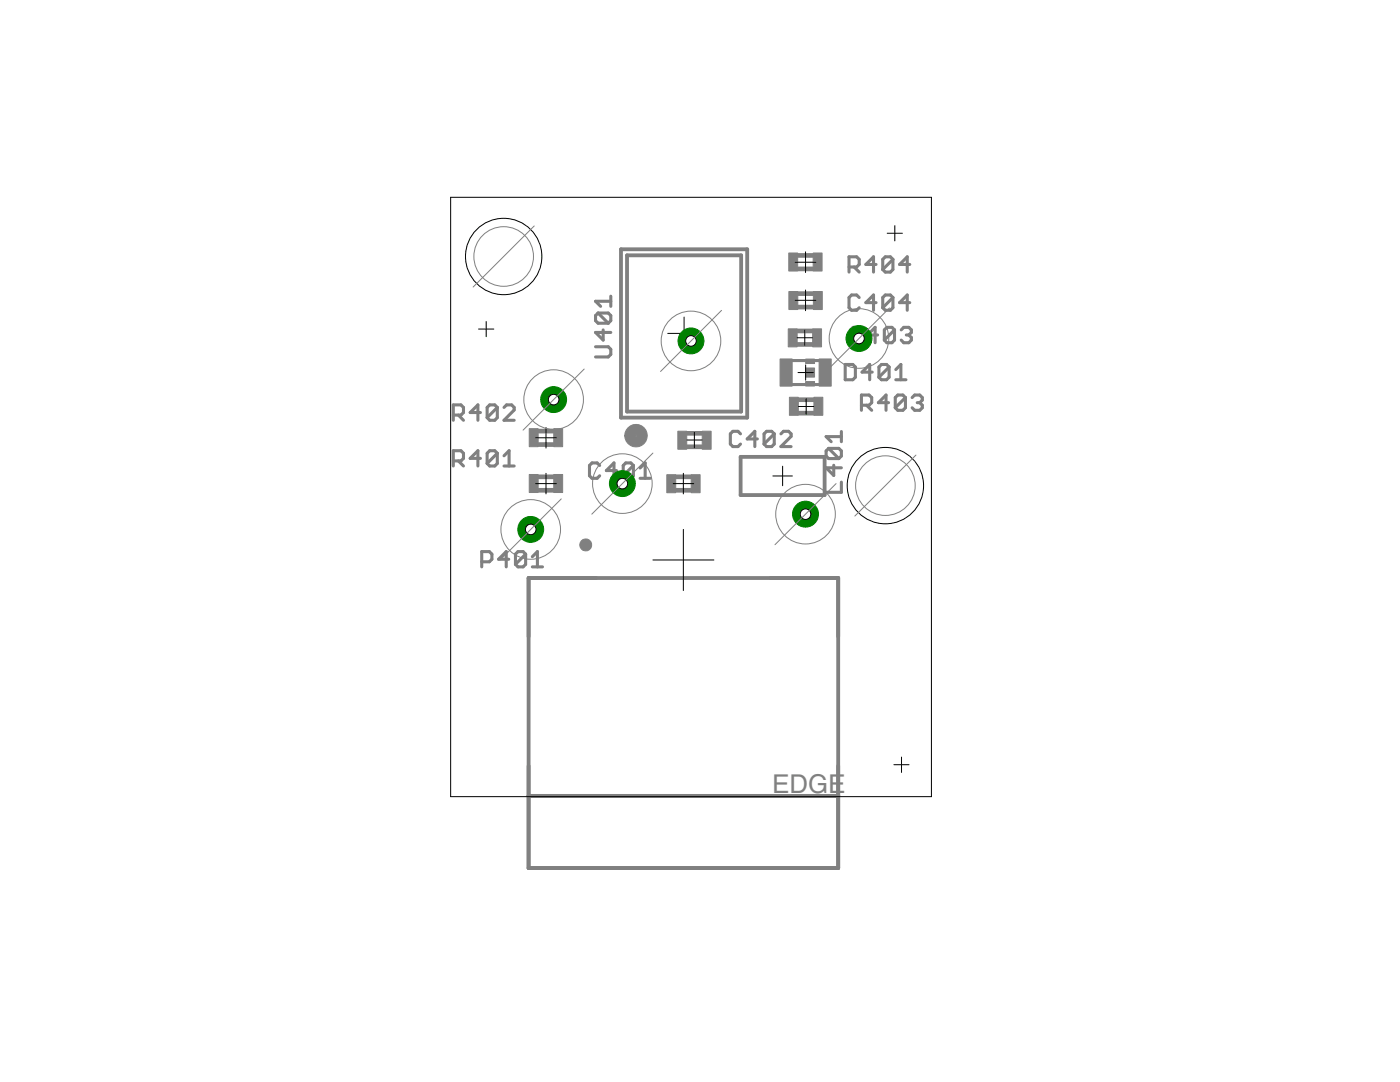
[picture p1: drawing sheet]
<svg xmlns="http://www.w3.org/2000/svg" width="279mm" height="216mm" viewBox="0 0 279 216" stroke-linecap="round" stroke-linejoin="round" font-family="sans-serif">
<defs><g id="words">
<text font-size="6" fill="#808080" x="154.1" y="158.2">EDGE</text>
</g></defs>
<path d="M123.9 49.7h25.2v33.6h-25.2zM125.1 50.9h22.8v31.2h-22.8zM147.8 91.2h16.8v7.6h-16.8zM105.5 115.3h61.8v57.9h-61.8zM105.5 158.8h61.8" fill="none" stroke="#808080" stroke-width=".76"/>
<g fill="#808080" stroke="#808080" stroke-width=".2">
<path d="M125.3 85.3a2.25 2.25 0 0 1 3.6 .6 2.25 2.25 0 0 1-1.4 3.2 2.25 2.25 0 0 1-2.8-2.2h2.1a.15 .15 0 0 1 .2-.1 .15 .15 0 0 1 0 .3 .15 .15 0 0 1-.2-.1l-2.1-.1 .1-.6z" fill-rule="evenodd"/>
<circle cx="116.9" cy="108.7" r="1.2"/>
</g>
<g fill="#808080" stroke="#808080" stroke-width=".2">
<path d="M160.8 71.6h1.8v.9h-1.8z"/>
<path d="M160.8 76.1h1.8v.9h-1.8z"/>
<path d="M160.8 73.4h1.8v1.8h-1.8z"/>
<path d="M135.3 86h1.8v3.6h-1.8z"/>
<path d="M140.1 86h1.8v3.6h-1.8z"/>
<path d="M157.3 65.6h1.8v3.6h-1.8z"/>
<path d="M162.2 65.6h1.8v3.6h-1.8z"/>
<path d="M163.5 71.6h2.4v5.4h-2.4z"/>
<path d="M155.7 71.6h2.4v5.4h-2.4z"/>
<path d="M162.4 79.3h1.8v3.6h-1.8z"/>
<path d="M157.5 79.3h1.8v3.6h-1.8z"/>
<path d="M110.5 85.5h1.8v3.6h-1.8z"/>
<path d="M105.6 85.5h1.8v3.6h-1.8z"/>
<path d="M110.5 94.7h1.8v3.6h-1.8z"/>
<path d="M105.6 94.7h1.8v3.6h-1.8z"/>
<path d="M133.1 94.7h1.8v3.6h-1.8z"/>
<path d="M137.9 94.7h1.8v3.6h-1.8z"/>
<path d="M157.4 58.2h1.8v3.6h-1.8z"/>
<path d="M162.3 58.2h1.8v3.6h-1.8z"/>
<path d="M162.3 50.5h1.8v3.6h-1.8z"/>
<path d="M157.4 50.5h1.8v3.6h-1.8z"/>
</g>
<g fill="none" stroke="#808080" stroke-width=".93">
<path d="M159.3 58.6h2.9M159.3 53.7h2.9M159.3 51h2.9M159.2 66h2.9M159.2 68.7h2.9M159.3 61.3h2.9M159.4 79.8h2.9M107.5 88.7h2.9M107.5 86h2.9M107.5 97.8h2.9M107.5 95.1h2.9M134.9 97.8h3"/>
<path d="M134.9 95.1h3M137.1 86.5h3M137.1 89.2h3M159.4 82.4h2.9"/>
</g>
<g fill="none" stroke="#808080" stroke-width=".61">
<path d="M121.9 59.1v2M169.4 53.3h1.6l.5-.5v-1l-.5-.6h-1.6v3.1M170.5 53.3l1 1M171.5 59.4l-.5-.5h-1.1l-.5 .5v2l.5 .5h1.1l.5-.5M174.8 52.8h-2l1.5-1.6v3.1M178.2 59.4l-.5-.5h-1l-.5 .5v2M178.2 59.4v2l-.5 .5h-1l-.5-.5M178.2 51.8l-.5-.6h-1l-.5 .6v2M178.2 51.8v2l-.5 .5h-1l-.5-.5M178.2 59.4l-2 2M178.2 51.8l-2 2M181.6 52.8h-2.1l1.6-1.6v3.1"/>
<path d="M118.9 69.2h2.5l.5 .5v1l-.5 .5h-2.5M119.4 62.5h2l.5 .5v1l-.5 .5M119.4 62.5l-.5 .5v1l.5 .5h2M119.4 62.5l2 2M120.4 65.8v2.1l-1.5-1.6h3M121.9 60.1h-3l1 1M158.1 71.9h5.4M158.1 76.7h5.4M168.7 72.7h1.5l.5 .5v2.1l-.5 .5h-1.5zM171.8 65.8l-.5-.5h-1l-.5 .5v2.1l.5 .5h1l.5-.5M174.1 74.3h-2.1l1.6-1.6v3.1M174.8 60.4h-2l1.5-1.5v3"/>
<path d="M175.2 66.8h-2.1l1.5-1.5v3.1M177.4 73.2v2.1l-.5 .5h-1l-.5-.5M177.4 73.2l-.5-.5h-1l-.5 .5v2.1M177.4 73.2l-2 2.1M178.5 65.8l-.5-.5h-1l-.5 .5v2.1M178.5 65.8v2.1l-.5 .5h-1l-.5-.5M178.5 65.8l-2 2.1M178.8 75.8h2M178.8 73.7l1-1v3.1M179.9 65.8l.5-.5h1l.5 .5v.5l-.5 .5M180.7 79.3l-.5-.5h-1l-.5 .5v2.1M180.7 79.3v2.1l-.5 .5h-1l-.5-.5"/>
<path d="M180.7 79.3l-2 2.1M180.9 66.8h.5M181.4 66.8l.5 .6v.5l-.5 .5h-1l-.5-.5M181.6 60.4h-2.1l1.6-1.5v3M182 79.3l.5-.5h1.1l.5 .5v.5l-.5 .5M90.5 82.8h1.5l.5-.5v-1l-.5-.5h-1.5v3.1M90.5 92h1.5l.5-.5v-1.1l-.5-.5h-1.5v3.1M91.5 82.8l1 1.1M91.5 92l1 1M95.9 82.3h-2.1l1.6-1.5v3.1M95.9 91.5h-2.1l1.6-1.6v3.1M99.3 81.3l-.6-.5h-1l-.5 .5v2"/>
<path d="M99.3 90.4l-.6-.5h-1l-.5 .5v2.1M99.3 81.3v2l-.6 .6h-1l-.5-.6M99.3 90.4v2.1l-.6 .5h-1l-.5-.5M99.3 81.3l-2.1 2M99.3 90.4l-2.1 2.1M100.6 81.3l.5-.5h1l.5 .5v.5l-2 2.1h2M100.6 93h2M100.6 91l1-1.1v3.1M119.7 92.9l-.5-.5h-1l-.6 .5v2l.6 .5h1l.5-.5M123 93.9h-2l1.5-1.5v3M126.4 92.9l-.5-.5h-1l-.5 .5v2M126.4 92.9v2l-.5 .5h-1l-.5-.5"/>
<path d="M126.4 92.9l-2 2M127.7 95.4h2.1M127.7 93.4l1.1-1v3M147.8 86.6l-.5-.5h-1l-.5 .5v2l.5 .5h1l.5-.5M151.2 87.6h-2.1l1.5-1.5v3M154.5 86.6l-.5-.5h-1l-.5 .5v2M154.5 86.6v2l-.5 .5h-1l-.5-.5M154.5 86.6l-2 2M155.9 86.6l.5-.5h1l.5 .5v.5l-2 2h2M165.4 89.5h2l.5 .5v1l-.5 .5M165.4 89.5l-.5 .5v1l.5 .5h2M165.4 89.5l2 2"/>
<path d="M166.4 92.8v2.1l-1.5-1.6h3M167.9 96.2v2h-3M167.9 86.1v2M167.9 87.1h-3l1 1M171.9 80.9h1.5l.6-.6v-1l-.6-.5h-1.5v3.1M172.9 80.9l1.1 1M177.3 80.3h-2l1.5-1.5v3.1M183 80.3h.6M183.6 80.3l.5 .6v.5l-.5 .5h-1.1l-.5-.5M96.1 112.1h1.6l.5-.5v-1l-.5-.5h-1.6v3M101.5 111.6h-2l1.5-1.5v3M104.9 110.6l-.5-.5h-1l-.5 .5v2"/>
<path d="M104.9 110.6v2l-.5 .5h-1l-.5-.5M104.9 110.6l-2 2M106.2 113.1h2.1M106.2 111.1l1.1-1v3"/>
</g>
<g fill="none" stroke="#000" stroke-width=".2">
<path d="M158.7 59.9h4.1M158.7 52.3h4.1M160.8 50.2v4.2M160.8 57.9v4.1M177.1 46.5h3M178.6 45v3.1M95.5 65.7h3.1M97 64.1v3.1M133.3 66.5h6.5M136.5 63.3v6.5M159.1 67.4h3M159.3 74.3h3"/>
<path d="M160.6 65.9v3M160.8 72.8v3.1M160.9 79.6v3M106.9 87.4h4.1M106.9 96.5h4.1M109 85.3v4.1M109 94.4v4.2M134.3 96.5h4.2M136.4 94.4v4.2M137.1 87.8h3M138.6 86.3v3M154.2 95h3.9"/>
<path d="M156.2 93v3.9M159.4 81.1h3M130.3 111.7h12.2M136.4 105.6v12.2M178.4 152.6h3M179.9 151.1v3"/>
</g>
<circle cx="171.4" cy="67.5" r="2.58" fill="#008000" stroke="#008000" stroke-width=".2"/>
<circle cx="171.4" cy="67.5" r="1.06" fill="#fff" stroke="#000" stroke-width=".2"/>
<circle cx="137.9" cy="68" r="2.58" fill="#008000" stroke="#008000" stroke-width=".2"/>
<circle cx="137.9" cy="68" r="1.06" fill="#fff" stroke="#000" stroke-width=".2"/>
<circle cx="105.9" cy="105.6" r="2.58" fill="#008000" stroke="#008000" stroke-width=".2"/>
<circle cx="105.9" cy="105.6" r="1.06" fill="#fff" stroke="#000" stroke-width=".2"/>
<circle cx="110.5" cy="79.7" r="2.58" fill="#008000" stroke="#008000" stroke-width=".2"/>
<circle cx="110.5" cy="79.7" r="1.06" fill="#fff" stroke="#000" stroke-width=".2"/>
<circle cx="124.2" cy="96.5" r="2.58" fill="#008000" stroke="#008000" stroke-width=".2"/>
<circle cx="124.2" cy="96.5" r="1.06" fill="#fff" stroke="#000" stroke-width=".2"/>
<circle cx="160.8" cy="102.6" r="2.58" fill="#008000" stroke="#008000" stroke-width=".2"/>
<circle cx="160.8" cy="102.6" r="1.06" fill="#fff" stroke="#000" stroke-width=".2"/>
<g fill="none" stroke="#000" stroke-width=".2">
<path d="M89.9 39.4h96v119.6h-96z"/>
<circle cx="100.5" cy="51.2" r="7.6"/>
<circle cx="176.7" cy="96.9" r="7.6"/>
</g>
<g fill="none" stroke="#808080" stroke-width=".2">
<path d="M106.6 45.1l-12.2 12.2M116.6 73.6l-12.2 12.2M144 61.9l-12.2 12.2M177.5 61.4l-12.2 12.2M112 99.5l-12.2 12.2M130.3 90.4l-12.2 12.2M166.9 96.5l-12.2 12.2M182.8 90.8l-12.2 12.2"/>
<circle cx="100.5" cy="51.2" r="5.9"/>
<circle cx="110.5" cy="79.7" r="5.9"/>
<circle cx="137.9" cy="68" r="5.9"/>
<circle cx="171.4" cy="67.5" r="5.9"/>
<circle cx="124.2" cy="96.5" r="5.9"/>
<circle cx="176.7" cy="96.9" r="5.9"/>
<circle cx="105.9" cy="105.6" r="5.9"/>
<circle cx="160.8" cy="102.6" r="5.9"/>
</g>
<use href="#words"/>
</svg>
